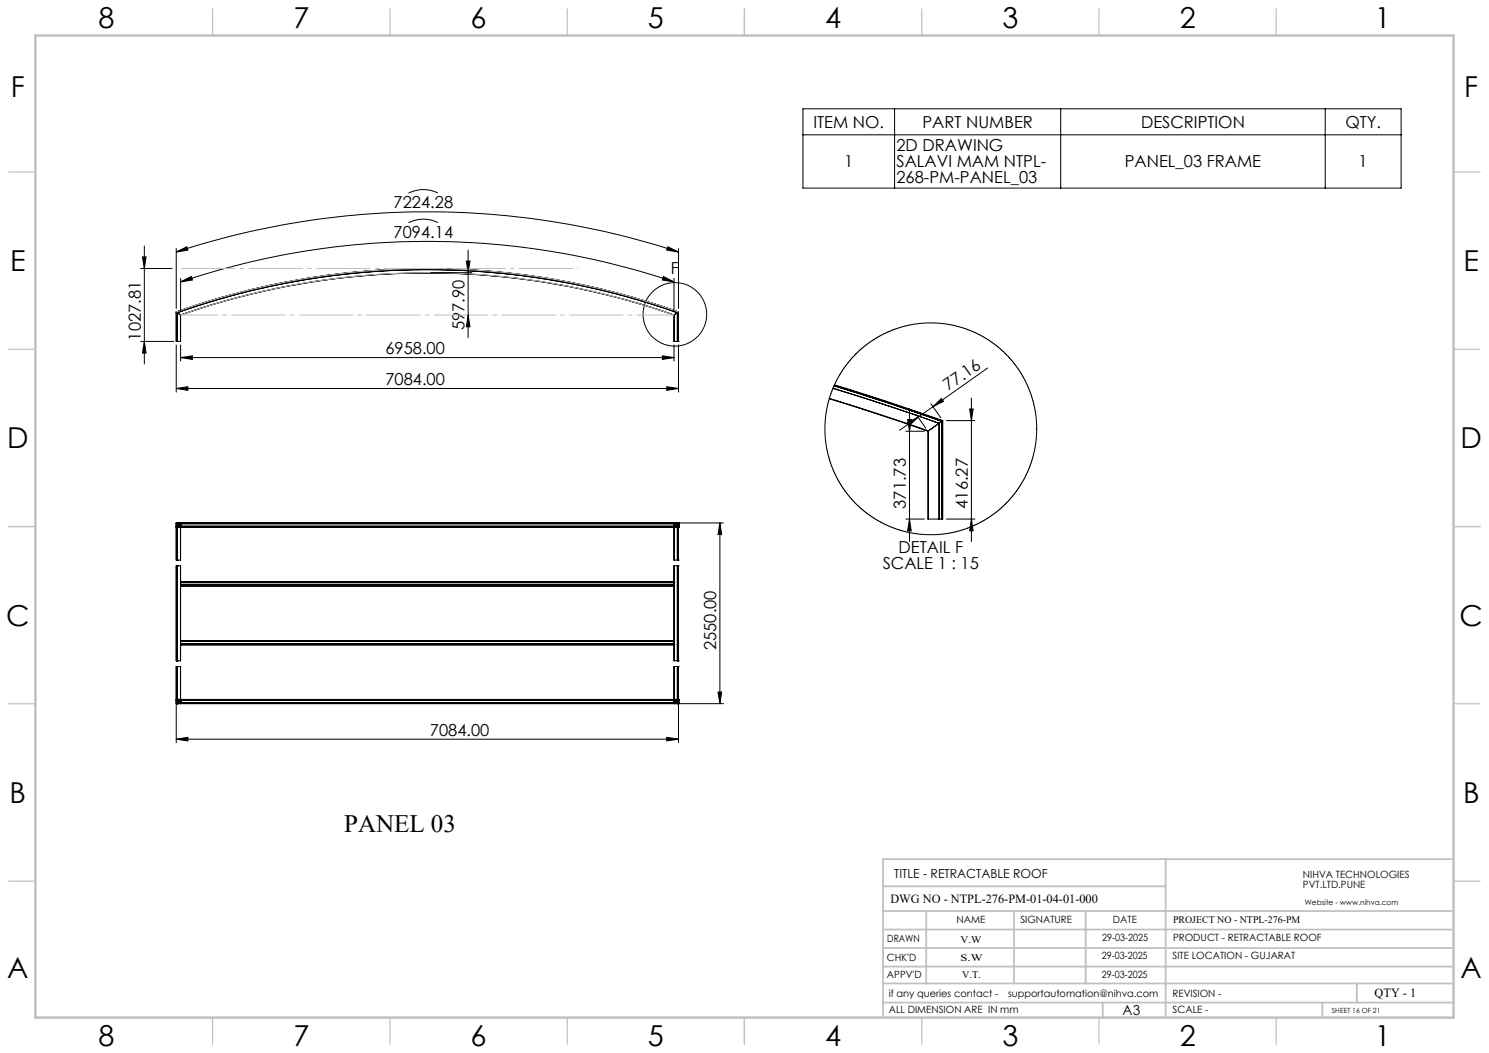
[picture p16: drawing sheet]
<svg xmlns="http://www.w3.org/2000/svg" width="420mm" height="297mm" viewBox="0 0 420 297" stroke-linecap="round" stroke-linejoin="round" font-family="sans-serif">
<defs><g id="words">
<g font-size="8.1">
<text x="27.8" y="8">8</text>
<text x="82.8" y="8">7</text>
<text x="132.8" y="8">6</text>
<text x="182.8" y="8">5</text>
<text x="232.8" y="8">4</text>
<text x="282.8" y="8">3</text>
<text x="332.8" y="8">2</text>
<text x="387.8" y="8">1</text>
<text x="3" y="27.2">F</text>
<text x="413" y="27.2">F</text>
<text x="2.8" y="76.5">E</text>
<text x="412.8" y="76.5">E</text>
<text x="2" y="126.5">D</text>
<text x="412" y="126.5">D</text>
<text x="1.7" y="176.5">C</text>
<text x="411.7" y="176.5">C</text>
<text x="2.7" y="226.5">B</text>
<text x="412.7" y="226.5">B</text>
<text x="2" y="275.7">A</text>
<text x="412" y="275.7">A</text>
<text x="27.8" y="295">8</text>
<text x="82.8" y="295">7</text>
<text x="132.8" y="295">6</text>
<text x="182.8" y="295">5</text>
<text x="232.8" y="295">4</text>
<text x="282.8" y="295">3</text>
<text x="332.8" y="295">2</text>
<text x="387.8" y="295">1</text>
</g>
<text font-size="7.1" x="97.1" y="234.7">PANEL 03</text>
<g font-size="4.7">
<text x="229.5" y="36">ITEM NO.</text>
<text x="260.2" y="36">PART NUMBER</text>
<text x="321.9" y="36">DESCRIPTION</text>
<text x="379.5" y="36">QTY.</text>
<text x="238.1" y="47.2">1</text>
<text x="252.9" y="42.7">2D DRAWING</text>
<text x="252.9" y="47.2">SALAVI MAM NTPL-</text>
<text x="317.3" y="47.2">PANEL_03 FRAME</text>
<text x="383.2" y="47.2">1</text>
<text x="252.9" y="51.7">268-PM-PANEL_03</text>
<text x="111" y="58.8">7224.28</text>
<text x="111" y="67.1">7094.14</text>
<text x="189.3" y="77.4">F</text>
<text x="131.1" y="93.1" transform="rotate(-90 131.1 93.1)">597.90</text>
<text x="39.7" y="96.1" transform="rotate(-90 39.7 96.1)">1027.81</text>
<text x="108.7" y="99.8">6958.00</text>
<text x="108.7" y="108.6">7084.00</text>
<text x="267.5" y="110.4" transform="rotate(-35 267.5 110.4)">77.16</text>
<text x="255.5" y="143.5" transform="rotate(-90 255.5 143.5)">371.73</text>
<text x="273" y="143.5" transform="rotate(-90 273 143.5)">416.27</text>
<text x="253.5" y="155.9">DETAIL F</text>
<text x="249" y="160.4">SCALE 1 : 15</text>
<text x="202.1" y="183.4" transform="rotate(-90 202.1 183.4)">2550.00</text>
<text x="121.3" y="207.5">7084.00</text>
</g>
<text font-size="3.9" x="316.7" y="286.4">A3</text>
<g font-size="3.5">
<text x="252.2" y="247.7">TITLE - RETRACTABLE ROOF</text>
<text x="251.2" y="254.7">DWG NO - NTPL-276-PM-01-04-01-000</text>
<text x="387.7" y="281.1">QTY - 1</text>
</g>
<g font-size="2.8">
<text x="367.5" y="247.7">NIHVA TECHNOLOGIES</text>
<text x="367.5" y="250.5">PVT.LTD.PUNE</text>
<text x="269.8" y="260.4">NAME</text>
<text x="287.8" y="260.4">SIGNATURE</text>
<text x="313.9" y="260.5">DATE</text>
<text x="330.9" y="260.4">PROJECT NO - NTPL-276-PM</text>
<text x="250.3" y="265.7">DRAWN</text>
<text x="270.9" y="266.1">V.W</text>
<text x="310.9" y="265.5">29-03-2025</text>
<text x="330.9" y="265.5">PRODUCT - RETRACTABLE ROOF</text>
<text x="250.2" y="271.1">CHK'D</text>
<text x="250.2" y="275.8">APPV'D</text>
<text x="270.9" y="271.1">S.W</text>
<text x="271.4" y="275.8">V.T.</text>
<text x="310.8" y="270.6">29-03-2025</text>
<text x="310.8" y="275.8">29-03-2025</text>
<text x="330.7" y="270.6">SITE LOCATION - GUJARAT</text>
<text x="250.7" y="281.1">if any queries contact -</text>
<text x="284.3" y="281.1">supportautomation@nihva.com</text>
<text x="330.7" y="281.1">REVISION -</text>
<text x="250.7" y="285.6">ALL DIMENSION ARE IN mm</text>
<text x="330.7" y="285.6">SCALE -</text>
</g>
<text font-size="2.1" x="368.1" y="255.1">Website - www.nihva.com</text>
<text font-size="2" x="375.7" y="285.6">SHEET 16 OF 21</text>
</g></defs>
<g fill="none" stroke="#000" stroke-width=".28">
<path d="M226.5 30.7h168.7v22.4h-168.7zM226.5 38h168.7M252.3 30.7v22.4M299.2 30.7v22.4M373.8 30.7v22.4M123.5 54.4a9.3 9.3 0 0 0-8.3 .1M39.7 75.7h8.8M40.2 72.5h1l-.5 3.2zM40.7 69.4v33.3M49.7 70.1v16.9M49.7 71.1l3-1.5 .3 1zM49.7 71.1a227.2 227.2 0 0 1 141.7 0"/>
<path d="M50.9 79.5l3-1.5 .4 1zM50.9 79.5a217.5 217.5 0 0 1 139.2 0M50.9 78.5v9.4M121.5 76.9h11.6M123.5 62.8a9.1 9.1 0 0 0-8.3 0M131.6 73.6h1l-.6 3.3zM132 70.6v24.6M187.1 78l3 1.5-3.3-.5zM188.4 69.6l3 1.5-3.3-.5zM190.1 78.5v9.4M191.4 70.1v16.9M39.7 96.3h9.3"/>
<path d="M40.7 96.3l.5 3.3h-1zM49.7 96.3h.1M49.7 88h.1M49.7 88a211.1 211.1 0 0 1 141.7 0M49.7 88v8.3M49.7 97.3v13.3M49.7 88a210.9 210.9 0 0 1 141.6 0M49.8 96.3h.1M49.8 88h.1M49.8 88a210.7 210.7 0 0 1 141.5 0M49.8 88a211.2 211.2 0 0 1 141.5 0M49.8 88a211.1 211.1 0 0 1 141.5 0"/>
<path d="M49.8 88v8.3M49.8 88l.2 .2M50 96.3h.1M50 88.2h.1M50 88.2a211 211 0 0 1 141.1 0M50 88.2v8.1M50 88.2l.9 .6M50.9 88.8a210.4 210.4 0 0 1 139.2 0M50.9 88.8v7.5h-1.2M50.9 88.8v.1M50.9 88.9a210.2 210.2 0 0 1 139.2 0M50.9 97.3v4.5"/>
<path d="M132 88.9l.6 3.3h-1zM190.1 96.3h.1M190.1 88.9h.1M190.1 97.3v4.5M190.1 88.8v7.5M190.1 96.3h1.2M191.1 96.3h.1M191.1 88.2h.1M191.1 88.2v8.1M191.1 88.2l-1 .6M191.3 88v8.3M191.3 88h.1"/>
<path d="M191.3 88l-.2 .2M191.3 96.3h.1M191.4 88l-.1 8.3M191.4 88h-.1M191.4 97.3v13.3M49.7 109.6l3.3-.5v1zM49.7 109.6h141.7M50.9 100.9l3.4-.5v1zM50.9 100.9h139.2M186.8 100.4l3.3 .5-3.3 .5zM188.1 109.1l3.3 .5-3.3 .5zM233.9 112.5l12.4 3.9 15.4 5.2"/>
<path d="M233.9 112.4l12.7 3.9 15.3 5.2M235.3 108.8l15 4.7 15.4 5.3M235.3 108.7l15.1 4.7 15.4 5.3M235.4 108.5l15.1 4.8 15.4 5.3M256 119.2l2.9-1.5-2.4 2.3zM256 118.3h1l-.5 3.3zM256.5 115.3v37.4M258.4 116.9l2.8 3.9M258.9 117.7l-5.1 3.7M262.6 113.9l2.8 3.9M263.1 114.7l-4.2 3M263.1 114.7l2.4-2.3 .6 .8z"/>
<path d="M264.9 119.4l-3 2.1M264.9 119.4v27v-27M264.9 119.4h.1M264.9 119.4l-19.2-6.5-10.8-3.4 14.6 4.7 15.4 5.2M265.6 118.8h.1M265.6 118.8l-15.4-5.2-14.9-4.8 18.8 6 11.6 4M265.6 118.8l-.7 .6M265.6 118.8v27.6M265.7 118.8h.1M265.7 118.8v27.6M265.8 118.7v27.7M265.8 118.7l-.1 .1"/>
<path d="M265.9 118.6l-.1 27.8M265.9 118.6l-.1 .1M266.9 118.6h8.1M273.5 115.4h1l-.5 3.2zM274 112.3v40.4M278.6 103.8l-15.5 10.9M255.5 121.6h5.2M261.7 121.6v24.8h.2M261.9 121.5l-.2 .1M261.9 121.5v24.9M49.7 159.6h.1M49.7 148.6v.1"/>
<path d="M49.7 147.5h.1M49.7 148.7h.1M49.7 158h.1M49.7 148.7v9.3M49.7 159.6v26.8M49.7 148.6h.1M49.7 147.8h.1M49.7 148.4h.1M49.7 159.6h1.2M49.7 147.5v1.1M49.7 147.5h1.2M49.7 147.8h.3"/>
<path d="M49.7 147.8l.1 .1M49.8 159.6h.1M49.8 148.2h.1M49.8 148.6v.1M49.8 148.7h.1M49.8 147.5h.1M49.8 147.9h.1M49.8 148.2h1.1M49.8 148h1.1M49.8 158h.1M49.8 148.2v9.8M49.8 159.6v26.8"/>
<path d="M49.8 148.2l-.1 .2M50 159.6h.1M50 148.7h.1M50 148.6v.1M50 148.2h.1M50 147.9h.1M50 147.5h.1M50 158h.1M50 147.5v.4M50 148.2v9.8M50 159.6v26.8M50 148.7h.9"/>
<path d="M50.1 147.5h.1M50.1 147.7h.1M50.1 147.8h.1M50.1 147.9h.1M50.1 147.8h.8M50.1 148.4h.8M50.1 148.2h.1M50.1 148.4h.1M50.1 148.6h.1M50.1 147.5v.2M50.1 147.8v.1M50.1 148.2v.4"/>
<path d="M50.1 147.7h.7M50.1 148.6h.8M50.1 148.4h.7M50.2 147.7h.1M50.2 147.8h.1M50.2 148.4h.1M50.2 147.7v.1M50.8 147.8h.1M50.8 148.4h.1M50.8 148.4l.1 .2M50.9 147.6h.1M50.9 148.6h.1"/>
<path d="M50.9 147.6l-.1 .2M50.9 159.6h.1M50.9 148.4v.1M50.9 148.5v.1M50.9 147.5h.1M50.9 147.6v.1M50.9 147.7h.1M50.9 147.9h.1M50.9 148.2h.1M50.9 147.5h139.2M50.9 147.5v.1M50.9 148.7v9.3h-1.2"/>
<path d="M50.9 159.6v26.8h-1.2M50.9 148.5h139.2M50.9 148.4h139.2M50.9 147.7h139.2M50.9 147.6h139.2M50.9 148.6v.1M50.9 148.4h.1M50.9 148.7h139.2M50.9 148.6h139.2M50.9 147.7v.7M190.1 159.6h.1M190.1 147.6h.2l-.2 .1"/>
<path d="M190.1 147.5h.1M190.1 148.6v.1M190.1 148.4h.2l-.2 .2M190.1 148.7h.1M190.1 158h.1M190.1 147.5v.1M190.1 147.7v.7M190.1 148.6h.1M190.1 148.7v9.3M190.1 159.6v26.8M190.1 159.6h1.2M190.1 147.5h13.9"/>
<path d="M190.1 148.7h1M190.1 158h1.2M190.2 147.6l.1 .2M190.2 147.8h.1M190.2 147.9h.1M190.2 147.6h.1M190.2 148.6h.1M190.2 148.3v.1M190.2 148.2h.1M190.2 147.5h.1M190.2 147.5v.1M190.2 147.8v.5"/>
<path d="M190.2 147.9l1.1 .1M190.2 147.8h1.1M190.2 148.6h.9M190.2 148.4h.8M190.3 147.8h.1M190.3 148.4h.1M190.3 148.4l-.1 .2M190.3 147.7h.7M190.3 148.4h.7M190.9 147.8h.1M190.9 148.4h.1M190.9 147.7h.1"/>
<path d="M190.9 147.7v.1M191 147.9h.1M191 147.8h.1M191 147.7h.1M191 148.6h.1M191 148.4h.1M191 148.2h.1M191 147.5h.1M191 147.5v.2M191 147.8v.1M191 148.2v.4M191 148.2l.1 9.8"/>
<path d="M191.1 159.6h.1M191.1 147.5h.1M191.1 148.7h.1M191.1 148.6v.1M191.1 158h.1M191.1 147.5l-.1 .4M191.1 159.6v26.8M191.3 147.9h.1M191.3 148.2h.1M191.3 148.2v9.8M191.3 159.6h.1M191.3 159.6v26.8"/>
<path d="M191.3 147.5h.1M191.3 148.7h.1M191.3 148h.1M191.3 148.6v.1M191.3 148.4h.1M191.3 147.8h.1M191.3 158h.1M191.3 147.5v10.5M191.3 148.2h-1.1M191.3 147.5v1.2M191.3 148.7v9.3M203.1 147.5l.5 3.3h-1.1z"/>
<path d="M203.1 147.5v51M255.5 146.4h5.2M256.5 146.4l.5 3.3h-1zM261.9 146.4h3.7M265.6 146.4h.1M265.7 146.4h.1M266.9 146.4h8.1M274 146.4l.5 3.3h-1zM50.9 165h139.2zM50.9 164.2h139.2zM50.9 165.1h139.2zM50.9 164.3h139.2"/>
<path d="M50.9 165.3h139.2M50.9 165.2h139.2M50.9 164.1h139.2zM50.9 164.4h139.2M190.1 164.4h.1M190.1 165.2h.1M49.7 186.4h.1M49.7 198.5h.1M49.7 197.3h.1M49.7 188h.1M49.7 188v21.5M49.7 198.2h.1"/>
<path d="M49.7 198.4h.1M49.7 197.6h.1M49.7 198.4l1.2 .1M49.7 198.2h.3M49.7 197.6l.1 .1M49.7 188h1.2M49.8 186.4h.1M49.8 198.4h.1M49.8 197.3h.1M49.8 197.7h.1M49.8 198h1.1M49.8 197.8h1.1"/>
<path d="M49.8 198h.1M49.8 188h.1M49.8 188v9.7M49.8 198l-.1 .2M50 186.4h.1M50 198.5h.1M50 198h.1M50 197.7h.1M50 197.3h.1M50 188h.1M50 188v9.7M50 198v.5"/>
<path d="M50 197.3h.9M50.1 197.3h.1M50.1 197.6h.1M50.1 197.7h.1M50.1 197.6h.8M50.1 198h.1M50.1 198.2h.1M50.1 198.4h.1M50.1 198.2h.8M50.1 197.3h.8M50.1 197.6h.7M50.1 198.2h.7"/>
<path d="M50.1 197.3v.4M50.1 198v.2M50.1 198.2v.2M50.2 197.6h.1M50.2 198.2h.1M50.8 197.6h.1M50.8 198.2l.1 .2M50.8 198.2h.1M50.9 197.4h.1M50.9 198.4h.1M50.9 197.4l-.1 .2M50.9 198.2v.1"/>
<path d="M50.9 198.3v.1M50.9 197.4v.1M50.9 197.5h.1M50.9 198.2h.1M50.9 197.3h.1M50.9 197.7h.1M50.9 198h.1M50.9 198.5h139.2M50.9 188h.1M50.9 188v9.4M50.9 198h-1.1M50.9 180.8h139.2z"/>
<path d="M50.9 181.6h139.2M50.9 181.7h139.2zM50.9 180.9h139.2M50.9 197.5h139.2M50.9 198.3h139.2M50.9 197.4h139.2M50.9 181.9h139.2M50.9 181.9h.1M50.9 180.7h139.2M50.9 198.4h139.2M50.9 197.3h139.2M50.9 197.6h139.2"/>
<path d="M50.9 198.2h139.2M50.9 197.6v.6M190.1 181.9h.1M190.1 186.4h.1M190.1 197.4h.2l-.2 .2M190.1 198.4h.1M190.1 198.2l.2 .1-.2 .1M190.1 197.3h.1M190.1 188h.1M190.1 188v9.4M190.1 197.6v.6M190.1 197.3h-139.2"/>
<path d="M190.1 186.4h1.2M190.1 197.3h1M190.1 198.5h13.9M190.1 188h1.2M190.2 197.4l.1 .2M190.2 197.6h.1M190.2 197.7h.1M190.2 197.3h.1M190.2 197.4h.1M190.2 198h.1M190.2 198.4h.1M190.2 198.2h.1"/>
<path d="M190.2 197.3h.9M190.2 197.7l1.1 .1M190.2 197.6h.8M190.2 197.3v.1M190.2 197.6v.4M190.2 198v.2M190.2 198.2h1.1M190.2 198h1.1M190.3 197.6h.1M190.3 198.2h.1M190.3 198.2l-.1 .2M190.3 197.6h.7"/>
<path d="M190.3 198.2h.7M190.9 197.6h.1M190.9 198.2h.1M191 197.7h.1M191 197.6h.1M191 197.3h.1M191 198.4h.1M191 198.2h.1M191 198h.1M191 197.3v.4M191 198v.2M191 198.2v.2"/>
<path d="M191 198l.1 .5M191.1 186.4h.1M191.1 197.3h.1M191.1 188h.1M191.1 188l-.1 9.7M191.3 197.7h.1M191.3 198h.1M191.3 186.4h.1M191.3 197.6h.1M191.3 197.3h.1M191.3 198.5h.1M191.3 198.2h.1"/>
<path d="M191.3 197.8h.1M191.3 188h.1M191.3 188v9.7M191.3 188v10M191.3 198v.5M191.3 198h-1.1M191.3 188l.1 21.5M191.4 198.4l-.1 .1M202.5 195.2h1.1l-.5 3.3zM49.7 208.5l3.3-.5v1zM49.7 208.5h141.7M188.1 208l3.3 .5-3.3 .5z"/>
<circle cx="190.4" cy="88.7" r="9"/>
<circle cx="262.6" cy="120.9" r="29.9"/>
</g>
<path d="M49.7 88a211.1 211.1 0 0 1 141.7 0M50.9 88.9a208.4 208.4 0 0 1 139.2 0" fill="none" stroke="#c0c0c0" stroke-width=".28"/>
<path d="M51 88.8h139.1" fill="none" stroke="#c0c0c0" stroke-width=".28" stroke-dasharray="15.2 1.3 1.3 1.3" stroke-dashoffset="4.7" stroke-linecap="butt"/>
<path d="M49.6 75.7h113.6" fill="none" stroke="#c0c0c0" stroke-width=".28" stroke-dasharray="15.2 1.3 1.3 1.3" stroke-dashoffset="-1.6" stroke-linecap="butt"/>
<g fill="none" stroke="#c0c0c0" stroke-width=".35">
<path d="M60 2.5v7.5M110 2.5v7.5M160 2.5v7.5M210 2.5v7.5M260 2.5v7.5M310 2.5v7.5M360 2.5v7.5M2.5 48.5h7.5M410 48.5h7.5M2.5 98.5h7.5M410 98.5h7.5M2.5 148.5h7.5"/>
<path d="M410 148.5h7.5M2.5 198.5h7.5M410 198.5h7.5M2.5 248.5h7.5M410 248.5h7.5M60 287v7.5M110 287v7.5M160 287v7.5M210 287v7.5M260 287v7.5M310 287v7.5M360 287v7.5"/>
</g>
<g fill="none" stroke="#c0c0c0" stroke-width=".5">
<path d="M249.1 257h160.9M249.1 250h79.7M261.3 257v20.4M286 257v20.4M306.2 257v20.4M328.8 242.3v44.7M410 242.3h-160.9v44.7M249.1 272.6h160.9M249.1 267.4h160.9M249.1 262.2h160.9M249.1 277.4h160.9M382.7 277.4v5.4"/>
<path d="M249.1 282.8h160.9M311 282.8v4.2M373 282.8v4.2"/>
</g>
<path d="M10 10h400v277h-400z" fill="none" stroke="#c0c0c0" stroke-width=".7"/>
<g fill="#000">
<path d="M131.6 73.6h1l-.6 3.3zM132 88.9l.6 3.3h-1z"/>
<path d="M187.1 78l3 1.5-3.3-.5zM50.9 79.5l3-1.5 .4 1z"/>
<path d="M188.4 69.6l3 1.5-3.3-.5zM49.7 71.1l3-1.5 .3 1z"/>
<path d="M40.7 96.3l.5 3.3h-1zM40.2 72.5h1l-.5 3.2z"/>
<path d="M49.7 109.6l3.3-.5v1zM188.1 109.1l3.3 .5-3.3 .5zM50.9 100.9l3.4-.5v1zM186.8 100.4l3.3 .5-3.3 .5z"/>
<path d="M256 119.2l2.9-1.5-2.4 2.3zM263.1 114.7l2.4-2.3 .6 .8z"/>
<path d="M203.1 147.5l.5 3.3h-1.1zM202.5 195.2h1.1l-.5 3.3z"/>
<path d="M274 146.4l.5 3.3h-1zM273.5 115.4h1l-.5 3.2zM256.5 146.4l.5 3.3h-1zM256 118.3h1l-.5 3.3z"/>
<path d="M188.1 208l3.3 .5-3.3 .5zM49.7 208.5l3.3-.5v1z"/>
</g>
<use href="#words"/>
</svg>
